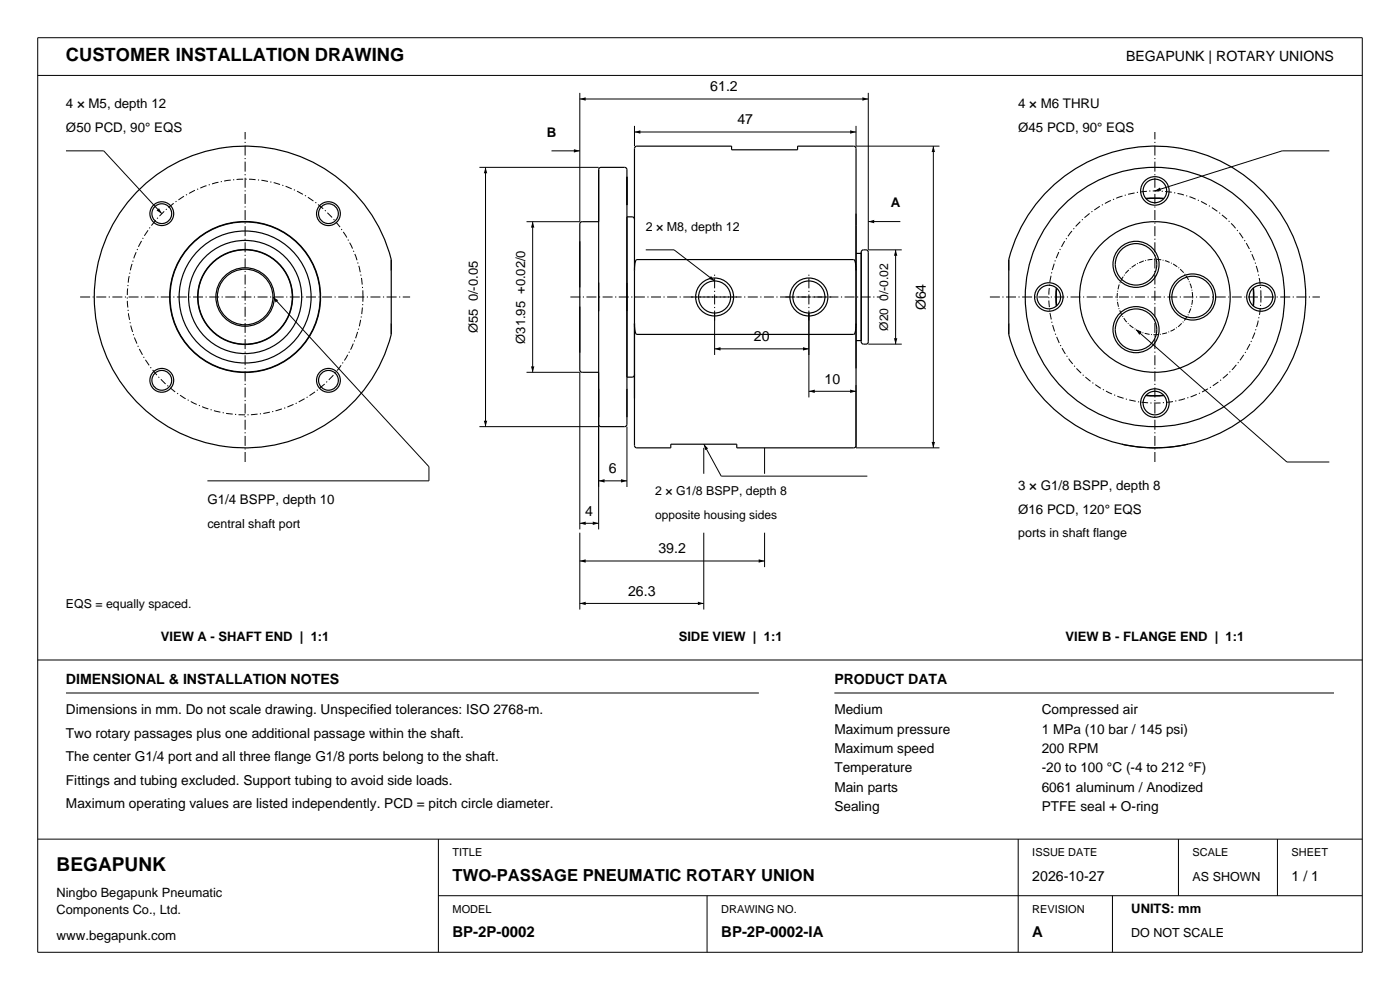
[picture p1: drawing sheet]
<svg xmlns="http://www.w3.org/2000/svg" width="297mm" height="210mm" viewBox="0 0 297 210" stroke-linecap="round" stroke-linejoin="round" font-family="sans-serif">
<defs><g id="words">
<text font-size="4.1" x="12" y="184.7">BEGAPUNK</text>
<text font-size="3.9" x="14" y="13">CUSTOMER INSTALLATION DRAWING</text>
<text font-size="3.5" x="96" y="186.9">TWO-PASSAGE PNEUMATIC ROTARY UNION</text>
<g font-size="3.2">
<text x="96" y="198.8">BP-2P-0002</text>
<text x="153" y="198.8">BP-2P-0002-IA</text>
<text x="219" y="198.8">A</text>
</g>
<g font-size="3">
<text x="238.9" y="13">BEGAPUNK | ROTARY UNIONS</text>
<text x="150.7" y="19.4">61.2</text>
<text x="156.4" y="26.4">47</text>
<text x="196.4" y="65.8" transform="rotate(-90 196.4 65.8)">Ø64</text>
<text x="159.9" y="72.4">20</text>
<text x="174.9" y="81.4">10</text>
<text x="129.2" y="100.4">6</text>
<text x="124.2" y="109.4">4</text>
<text x="139.7" y="117.4">39.2</text>
<text x="133.2" y="126.4">26.3</text>
<text x="14" y="145">DIMENSIONAL &amp; INSTALLATION NOTES</text>
<text x="177" y="145">PRODUCT DATA</text>
<text x="219" y="186.9">2026-10-27</text>
<text x="274" y="186.9">1 / 1</text>
</g>
<g font-size="2.9">
<text x="14" y="151.5">Dimensions in mm. Do not scale drawing. Unspecified tolerances: ISO 2768-m.</text>
<text x="177" y="151.5">Medium</text>
<text x="177" y="155.6">Maximum pressure</text>
<text x="221" y="151.5">Compressed air</text>
<text x="221" y="155.6">1 MPa (10 bar / 145 psi)</text>
<text x="14" y="156.5">Two rotary passages plus one additional passage within the shaft.</text>
<text x="14" y="161.5">The center G1/4 port and all three flange G1/8 ports belong to the shaft.</text>
<text x="177" y="159.7">Maximum speed</text>
<text x="221" y="159.7">200 RPM</text>
<text x="14" y="166.5">Fittings and tubing excluded. Support tubing to avoid side loads.</text>
<text x="177" y="163.8">Temperature</text>
<text x="177" y="167.9">Main parts</text>
<text x="221" y="163.8">-20 to 100 °C (-4 to 212 °F)</text>
<text x="221" y="167.9">6061 aluminum / Anodized</text>
<text x="14" y="171.5">Maximum operating values are listed independently. PCD = pitch circle diameter.</text>
<text x="177" y="172">Sealing</text>
<text x="221" y="172">PTFE seal + O-ring</text>
</g>
<g font-size="2.8">
<text x="14" y="23">4 × M5, depth 12</text>
<text x="216" y="23">4 × M6 THRU</text>
<text x="14" y="28">Ø50 PCD, 90° EQS</text>
<text x="116" y="29">B</text>
<text x="216" y="28">Ø45 PCD, 90° EQS</text>
<text x="189" y="44">A</text>
<text x="101.4" y="70.6" transform="rotate(-90 101.4 70.6)">Ø55 0/-0.05</text>
<text x="111.4" y="72.9" transform="rotate(-90 111.4 72.9)">Ø31.95 +0.02/0</text>
<text x="44" y="107">G1/4 BSPP, depth 10</text>
<text x="216" y="104">3 × G1/8 BSPP, depth 8</text>
<text x="216" y="109">Ø16 PCD, 120° EQS</text>
<text x="34.1" y="136">VIEW A - SHAFT END | 1:1</text>
<text x="144" y="136">SIDE VIEW | 1:1</text>
<text x="226" y="136">VIEW B - FLANGE END | 1:1</text>
<text x="240" y="193.6">UNITS: mm</text>
<text x="12" y="199.3">www.begapunk.com</text>
</g>
<g font-size="2.7">
<text x="12" y="190.3">Ningbo Begapunk Pneumatic</text>
<text x="12" y="193.9">Components Co., Ltd.</text>
</g>
<g font-size="2.6">
<text x="137" y="49">2 × M8, depth 12</text>
<text x="188.4" y="70.2" transform="rotate(-90 188.4 70.2)">Ø20 0/-0.02</text>
<text x="139" y="105">2 × G1/8 BSPP, depth 8</text>
<text x="44" y="112">central shaft port</text>
<text x="216" y="114">ports in shaft flange</text>
<text x="14" y="129">EQS = equally spaced.</text>
<text x="253" y="186.9">AS SHOWN</text>
<text x="240" y="198.8">DO NOT SCALE</text>
</g>
<text font-size="2.5" x="139" y="110">opposite housing sides</text>
<g font-size="2.3">
<text x="96" y="181.5">TITLE</text>
<text x="219" y="181.5">ISSUE DATE</text>
<text x="253" y="181.5">SCALE</text>
<text x="274" y="181.5">SHEET</text>
<text x="96" y="193.6">MODEL</text>
<text x="153" y="193.6">DRAWING NO.</text>
<text x="219" y="193.6">REVISION</text>
</g>
</g></defs>
<g fill="none" stroke="#000" stroke-width=".21">
<path d="M8 8h281v194h-281zM8 16h281M123 19.7v27.3h-11.3M184.2 19.7v33.3h7.1M14 32h8l12.3 13.3M101.7 35.5h25.3M103 35.5v55M117 32h6M123 21h61.2M134.6 26.7v4.3M134.6 28h47M181.6 26.7v4.3h17.7"/>
<path d="M198 31v64M282 32h-10l-27 8.5M113 47v32M137 53h6l8.6 6.6M184.2 47h6.8M190 53v20M57.9 63l33.1 36v3h-47M111.7 79h11.3v33.3M127 79v33.3M151.6 66.4v8.9M151.6 74h20M171.6 66.4v17.9"/>
<path d="M184.2 73h7.1M241 69.9l32 28.1h9M101.7 90.5h25.3M133 90.5v12.8M149.3 95v5.5M149.3 94.2l3.7 6.8h31M162.2 95v5.5M171.6 83h10M181.6 81.7v13.3h17.7M123 113v16.3M123 111h4M123 119h39.2"/>
<path d="M127 102h6M149.3 113v16.3M162.2 113v7.3M8 140h281M123 128h26.3M14 147h147M177 147h106M8 178h281M93 178v24M216 178v24M250 178v12M271 178v12"/>
<path d="M93 190h196M150 190v12M236 190v12"/>
</g>
<g fill="none" stroke="#000" stroke-width=".25">
<path d="M127 36v11l-3.7 .1a.69 .69 0 0 0-.3 .8v29a2.27 2.27 0 0 0 .2 2l.3 .1h3.5M127.1 35.6l.4-.1h5l.3 .1 .2 .4v54l-.1 .4-.4 .1h-5.1l-.2-.1-.2-.4v-54zM133 37.5v6M29.4 40.3a31.9 31.9 0 0 1 53.6 15.1v15a30 30 0 0 1-13 19.1 32 32 0 0 1-42.7-6.1 32 32 0 0 1 2.1-43.1zM123 51.2v9.8M127 60v6M133 60v6M134.6 46.5l-.4-.5h-1.2v34h1.3l.3-.5M134.6 57.4v-25.9l.2-.4 .3-.1h20.1v.8h14v-.8h11.9l.3 .1 .2 .4v25.9M134.6 57.4l.1-1.6 .4-.7h46l.4 .7 .1 1.6M134.6 57.4v11.2M181.6 45.3v32.9"/>
<path d="M181.6 53.7h1.1M181.6 57.4v11.2M182.7 53.7v18.5h-1.1M182.7 53.5v.2M182.8 53.1l1-.1a.58 .58 0 0 1 .4 .7v18.8l-.3 .5h-.8a.58 .58 0 0 1-.4-.7v-18.8zM222.2 40.5a32 32 0 0 1 49 4.1 32 32 0 0 1-12.9 47.5 32 32 0 0 1-44.3-21.4v-15.5a31.1 31.1 0 0 1 8.2-14.7zM243.1 42.1h3.8M243.1 42.2h3.8M123 65v9.8M134.6 68.6v25.9l.2 .4 .3 .1h7.2v-.8h14v.8h25l.3-.5v-25.9M134.6 68.6v15.9M134.6 68.6l.1 1.6 .4 .7h46l.4-.7 .1-1.6"/>
<path d="M224.1 61.1v3.8M224.2 61.1v3.8M265.8 61.1v3.8M265.9 61.1v3.8M127 82.5v6M133 82.5v6M238 94.2a32 32 0 0 0 14 0M243.1 83.9h3.8M243.1 83.8h3.8"/>
<circle cx="34.3" cy="45.3" r="2.1"/>
<circle cx="34.3" cy="45.3" r="2.53"/>
<circle cx="69.7" cy="45.3" r="2.1"/>
<circle cx="69.7" cy="45.3" r="2.53"/>
<circle cx="241" cy="56.1" r="4.9"/>
<circle cx="241" cy="56.1" r="4.4"/>
<circle cx="245" cy="40.5" r="3"/>
<circle cx="245" cy="40.5" r="2.5"/>
<circle cx="52" cy="63" r="16"/>
<circle cx="52" cy="63" r="15.9"/>
<circle cx="52" cy="63" r="14"/>
<circle cx="52" cy="63" r="12"/>
<circle cx="52" cy="63" r="10.1"/>
<circle cx="52" cy="63" r="10"/>
<circle cx="52" cy="63" r="6.2"/>
<circle cx="52" cy="63" r="5.9"/>
<circle cx="151.6" cy="63" r="3.4"/>
<circle cx="151.6" cy="63" r="4"/>
<circle cx="171.6" cy="63" r="3.4"/>
<circle cx="171.6" cy="63" r="4"/>
<circle cx="222.5" cy="63" r="3"/>
<circle cx="222.5" cy="63" r="2.5"/>
<circle cx="241" cy="69.9" r="4.9"/>
<circle cx="241" cy="69.9" r="4.4"/>
<circle cx="245" cy="63" r="16"/>
<circle cx="245" cy="63" r="27.5"/>
<circle cx="253" cy="63" r="4.9"/>
<circle cx="253" cy="63" r="4.4"/>
<circle cx="267.5" cy="63" r="3"/>
<circle cx="267.5" cy="63" r="2.5"/>
<circle cx="34.3" cy="80.7" r="2.1"/>
<circle cx="34.3" cy="80.7" r="2.53"/>
<circle cx="69.7" cy="80.7" r="2.1"/>
<circle cx="69.7" cy="80.7" r="2.53"/>
<circle cx="245" cy="85.5" r="3"/>
<circle cx="245" cy="85.5" r="2.5"/>
</g>
<path d="M17 63h70M121 63h66M146.6 63h10M151.6 68v-10M166.6 63h10M171.6 68v-10M210 63h70M52 98v-70M245 98v-70" fill="none" stroke="#000" stroke-width=".21" stroke-dasharray="2.1 .5 .2 .5" stroke-linecap="butt"/>
<g fill="#000">
<path d="M103 35.5l.4 1.2h-.8zM123 21l1.2-.4v.8zM121.7 31.6l1.3 .4-1.3 .4zM134.6 28l1.2-.4v.8zM180.3 27.6l1.3 .4-1.3 .4zM182.9 20.6l1.3 .4-1.3 .4zM198 31l.4 1.2h-.8zM33.2 44.6l.5-.4 .6 1.1zM113 47l.4 1.3h-.8zM150.8 58.6l.8 1-1.2-.5zM184.2 47l1.2-.4v.8zM190 53l.4 1.2h-.8z"/>
<path d="M245 40.5l1.1-.7 .2 .7zM57.9 63l1.1 .7-.5 .5zM112.6 77.7h.8l-.4 1.3zM151.6 74l1.3-.4v.8zM170.4 73.6l1.2 .4-1.2 .4zM189.6 71.7h.8l-.4 1.3zM241 69.9l1.2 .6-.5 .5zM102.6 89.2h.8l-.4 1.3zM149.3 94.2l.9 .9-.6 .4zM171.6 83l1.3-.4v.8zM180.3 82.6l1.3 .4-1.3 .4zM197.6 93.7h.8l-.4 1.3z"/>
<path d="M123 111l1.2-.4v.8zM123 119l1.2-.4v.8zM127 102l1.2-.4v.8zM125.8 110.6l1.2 .4-1.2 .4zM131.8 101.6l1.2 .4-1.2 .4zM160.9 118.6l1.3 .4-1.3 .4zM123 128l1.2-.4v.8zM148.1 127.6l1.2 .4-1.2 .4z"/>
</g>
<path d="M77 63a25 25 0 0 0-36.9-22 25 25 0 0 0-1.8 43 25 25 0 0 0 38.6-18.9l.1-2.1M267.5 63a22.5 22.5 0 0 0-33.2-19.8 22.5 22.5 0 0 0-1.6 38.6 22.5 22.5 0 0 0 34.7-16.9l.1-1.9" fill="none" stroke="#000" stroke-width=".21" stroke-dasharray="1.4 .5 .2 .5" stroke-linecap="butt"/>
<path d="M253 63a8 8 0 0 0-11.7-7.1 8 8 0 0 0-.9 13.6 8 8 0 0 0 12.5-5.4l.1-1.1" fill="none" stroke="#000" stroke-width=".21" stroke-dasharray="1.1 .3 .2 .3" stroke-linecap="butt"/>
<use href="#words"/>
</svg>
